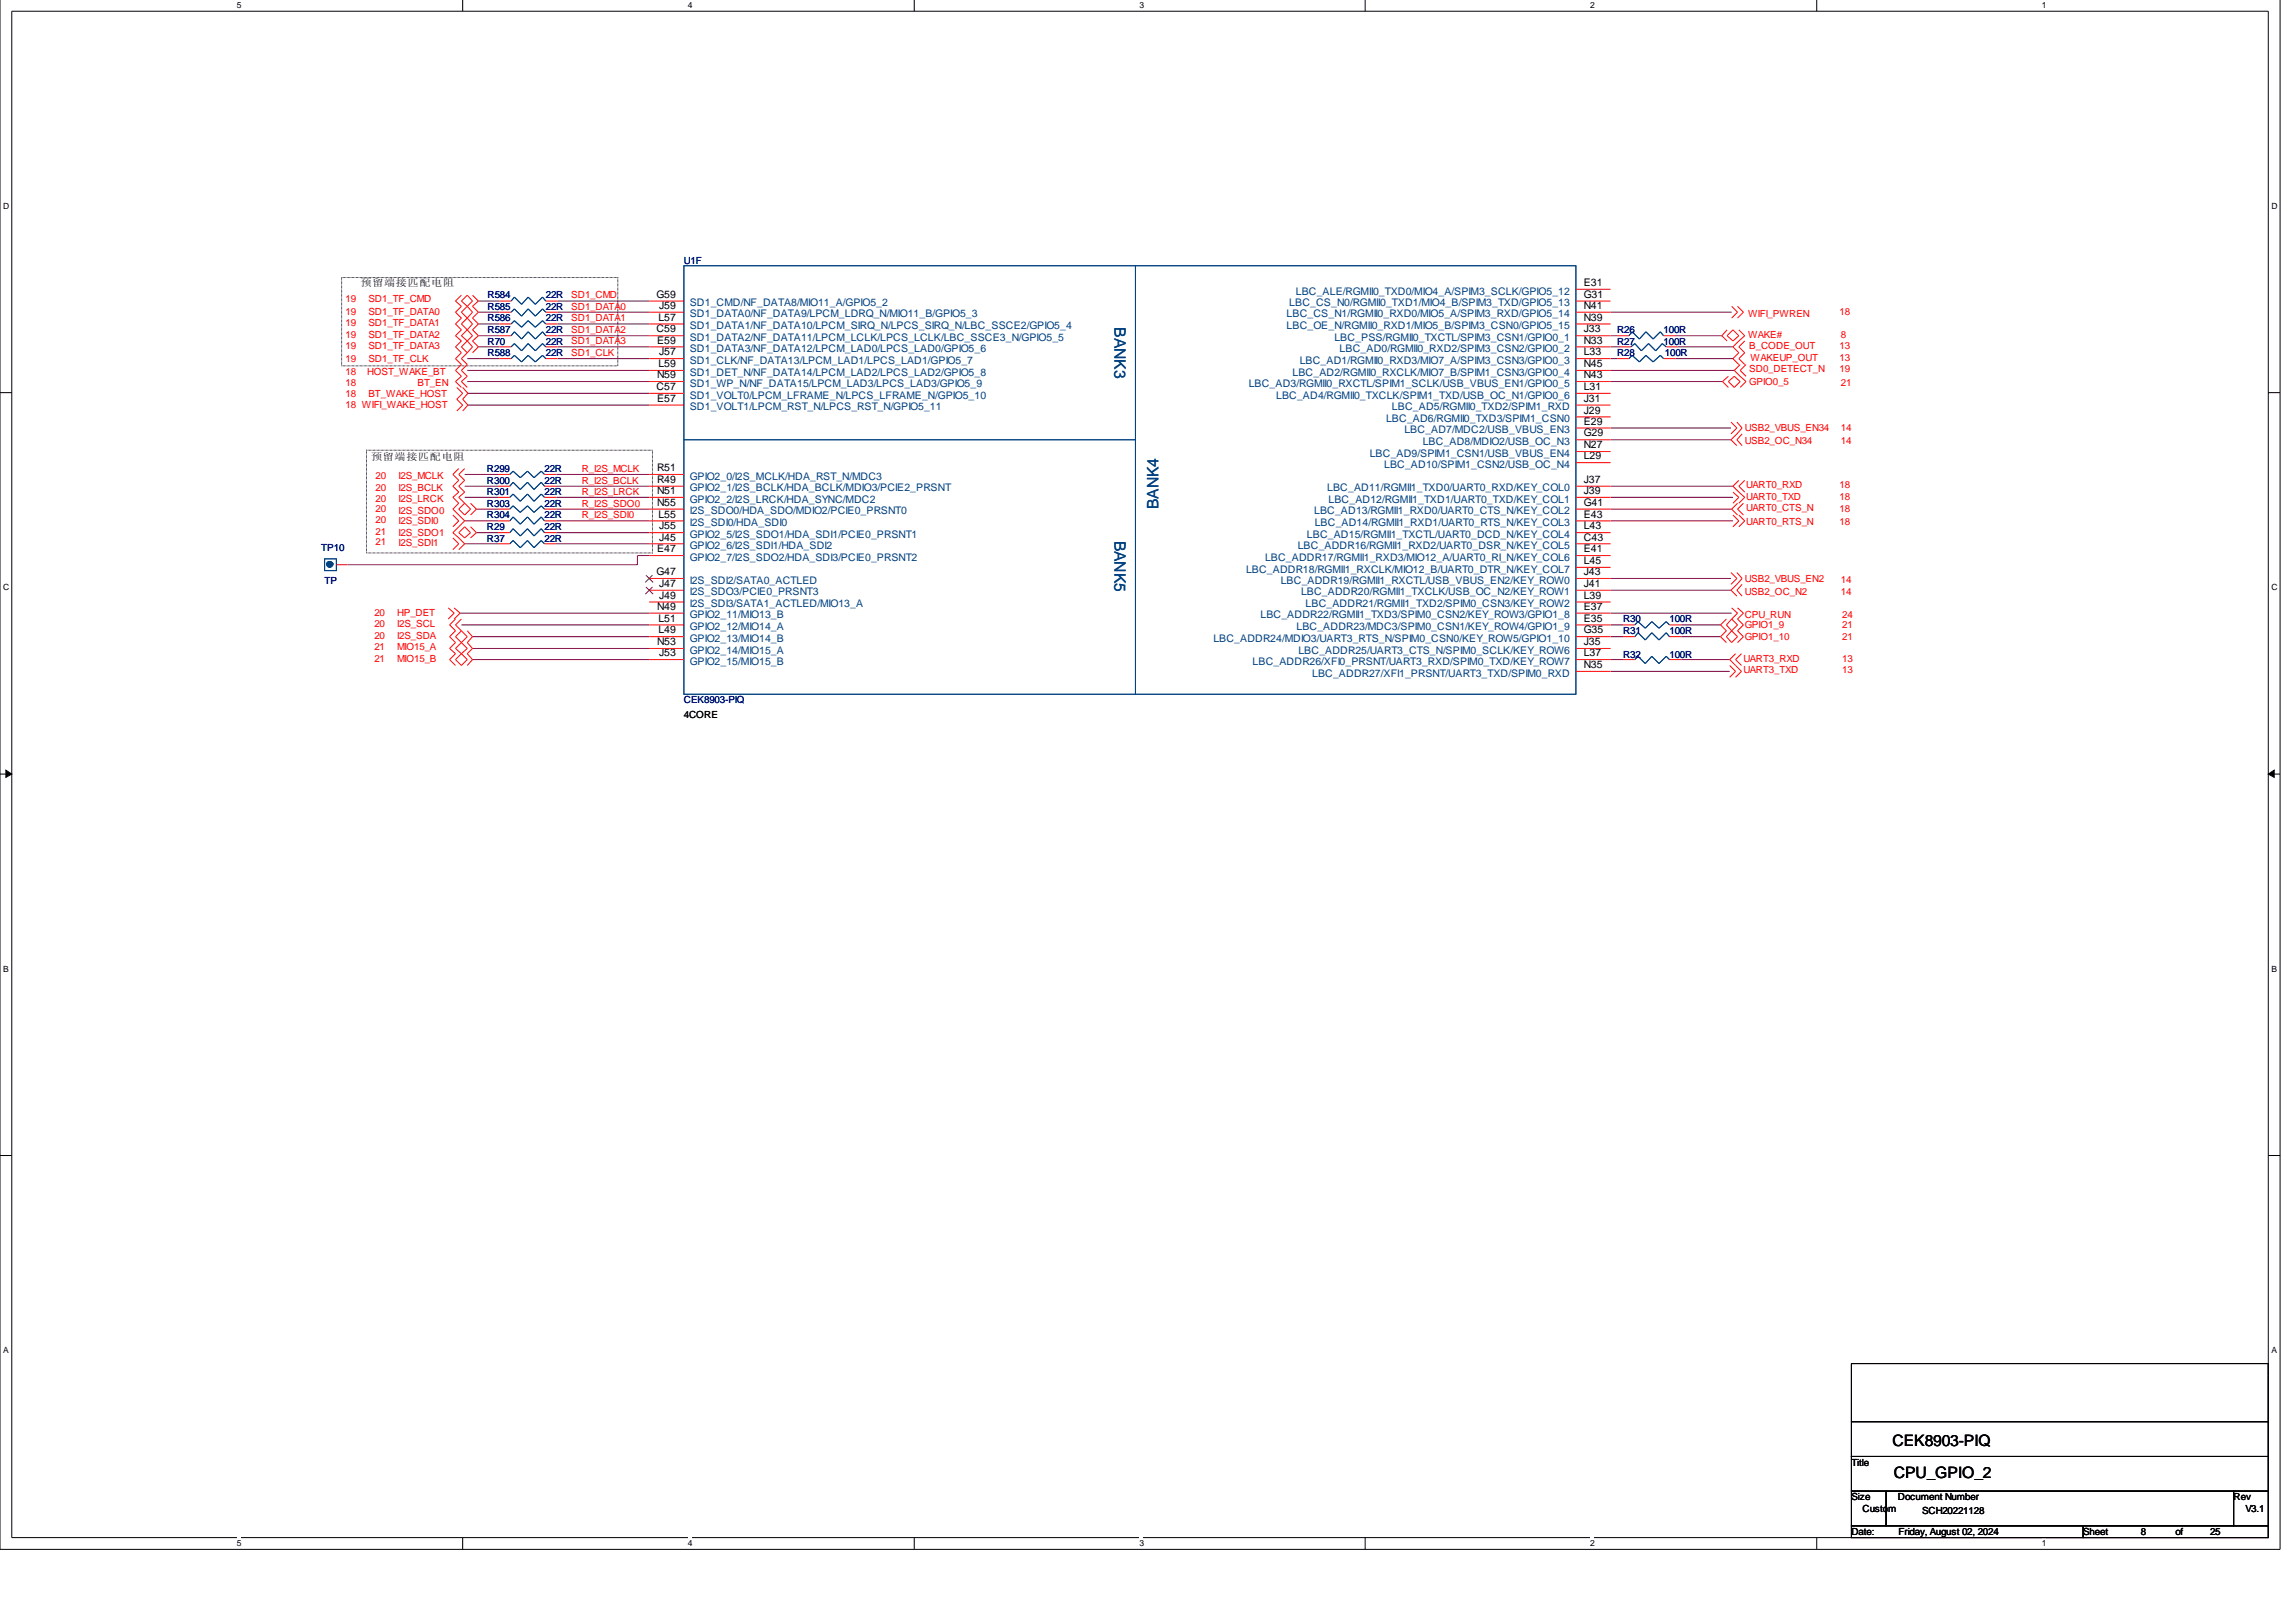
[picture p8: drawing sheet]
<svg xmlns="http://www.w3.org/2000/svg" width="297mm" height="210mm" viewBox="0 0 297 210" stroke-linecap="round" stroke-linejoin="round" font-family="sans-serif">
<defs><g id="words">
<g font-size="2" fill="#004080">
<text x="144.2" y="42.3" transform="rotate(90 144.2 42.3)">BANK3</text>
<text x="149.9" y="65.9" transform="rotate(-90 149.9 65.9)">BANK4</text>
<text x="144.2" y="69.9" transform="rotate(90 144.2 69.9)">BANK5</text>
</g>
<g font-size="2">
<text x="244.9" y="187.1">CEK8903-PIQ</text>
<text x="245" y="191.3">CPU_GPIO_2</text>
</g>
<g font-size="1.4">
<text x="84.9" y="38.5">G59</text>
<text x="85.2" y="41.5">L57</text>
<text x="85.3" y="40">J59</text>
<text x="204.9" y="37">E31</text>
<text x="204.9" y="38.5">G31</text>
<text x="204.9" y="41.5">N39</text>
<text x="204.9" y="40">N41</text>
<text x="84.9" y="43">C59</text>
<text x="85" y="44.5">E59</text>
<text x="85.2" y="47.5">L59</text>
<text x="85.3" y="46">J57</text>
<text x="204.9" y="43">J33</text>
<text x="204.9" y="44.5">N33</text>
<text x="204.9" y="47.5">N45</text>
<text x="204.9" y="46">L33</text>
<text x="84.9" y="50.5">C57</text>
<text x="85" y="52">E57</text>
<text x="85" y="49">N59</text>
<text x="204.9" y="53.5">J29</text>
<text x="204.9" y="52">J31</text>
<text x="204.9" y="50.5">L31</text>
<text x="204.9" y="49">N43</text>
<text x="204.9" y="55">E29</text>
<text x="204.9" y="56.5">G29</text>
<text x="204.9" y="59.5">L29</text>
<text x="204.9" y="58">N27</text>
<text x="85" y="63.9">N51</text>
<text x="85" y="65.5">N55</text>
<text x="85" y="62.5">R49</text>
<text x="85" y="61">R51</text>
<text x="204.9" y="65.5">G41</text>
<text x="204.9" y="62.5">J37</text>
<text x="204.9" y="63.9">J39</text>
<text x="85" y="71.5">E47</text>
<text x="85.2" y="67">L55</text>
<text x="85.3" y="69.9">J45</text>
<text x="85.3" y="68.5">J55</text>
<text x="204.9" y="69.9">C43</text>
<text x="204.9" y="71.5">E41</text>
<text x="204.9" y="67">E43</text>
<text x="204.9" y="68.5">L43</text>
<text x="84.9" y="74.4">G47</text>
<text x="85.3" y="76">J47</text>
<text x="85.3" y="77.5">J49</text>
<text x="204.9" y="76">J41</text>
<text x="204.9" y="74.4">J43</text>
<text x="204.9" y="77.5">L39</text>
<text x="204.9" y="73">L45</text>
<text x="85" y="78.9">N49</text>
<text x="85" y="83.5">N53</text>
<text x="85.2" y="82">L49</text>
<text x="85.2" y="80.4">L51</text>
<text x="204.9" y="80.4">E35</text>
<text x="204.9" y="78.9">E37</text>
<text x="204.9" y="82">G35</text>
<text x="204.9" y="83.5">J35</text>
<text x="85.3" y="84.9">J53</text>
<text x="204.9" y="84.9">L37</text>
<text x="204.9" y="86.5">N35</text>
</g>
<g font-size="1.4" fill="#004080">
<text x="89.2" y="39.6">SD1_CMD/NF_DATA8/MIO11_A/GPIO5_2</text>
<text x="89.2" y="41.1">SD1_DATA0/NF_DATA9/LPCM_LDRQ_N/MIO11_B/GPIO5_3</text>
<text x="166.5" y="41.1">LBC_CS_N1/RGMII0_RXD0/MIO5_A/SPIM3_RXD/GPIO5_14</text>
<text x="166.8" y="39.6">LBC_CS_N0/RGMII0_TXD1/MIO4_B/SPIM3_TXD/GPIO5_13</text>
<text x="167.6" y="38.1">LBC_ALE/RGMII0_TXD0/MIO4_A/SPIM3_SCLK/GPIO5_12</text>
<text x="89.2" y="44.1">SD1_DATA2/NF_DATA11/LPCM_LCLK/LPCS_LCLK/LBC_SSCE3_N/GPIO5_5</text>
<text x="89.2" y="45.6">SD1_DATA3/NF_DATA12/LPCM_LAD0/LPCS_LAD0/GPIO5_6</text>
<text x="89.2" y="47.1">SD1_CLK/NF_DATA13/LPCM_LAD1/LPCS_LAD1/GPIO5_7</text>
<text x="89.2" y="42.6">SD1_DATA1/NF_DATA10/LPCM_SIRQ_N/LPCS_SIRQ_N/LBC_SSCE2/GPIO5_4</text>
<text x="166.5" y="42.6">LBC_OE_N/RGMII0_RXD1/MIO5_B/SPIM3_CSN0/GPIO5_15</text>
<text x="168.1" y="47.1">LBC_AD1/RGMII0_RXD3/MIO7_A/SPIM3_CSN3/GPIO0_3</text>
<text x="172.6" y="44.1">LBC_PSS/RGMII0_TXCTL/SPIM3_CSN1/GPIO0_1</text>
<text x="173.3" y="45.6">LBC_AD0/RGMII0_RXD2/SPIM3_CSN2/GPIO0_2</text>
<text x="89.2" y="51.6">SD1_VOLT0/LPCM_LFRAME_N/LPCS_LFRAME_N/GPIO5_10</text>
<text x="89.2" y="53.1">SD1_VOLT1/LPCM_RST_N/LPCS_RST_N/GPIO5_11</text>
<text x="89.2" y="48.6">SD1_DET_N/NF_DATA14/LPCM_LAD2/LPCS_LAD2/GPIO5_8</text>
<text x="89.2" y="50.1">SD1_WP_N/NF_DATA15/LPCM_LAD3/LPCS_LAD3/GPIO5_9</text>
<text x="161.5" y="50.1">LBC_AD3/RGMII0_RXCTL/SPIM1_SCLK/USB_VBUS_EN1/GPIO0_5</text>
<text x="165.1" y="51.6">LBC_AD4/RGMII0_TXCLK/SPIM1_TXD/USB_OC_N1/GPIO0_6</text>
<text x="167.2" y="48.6">LBC_AD2/RGMII0_RXCLK/MIO7_B/SPIM1_CSN3/GPIO0_4</text>
<text x="180.1" y="53.1">LBC_AD5/RGMII0_TXD2/SPIM1_RXD</text>
<text x="177.2" y="59.1">LBC_AD9/SPIM1_CSN1/USB_VBUS_EN4</text>
<text x="179.3" y="54.6">LBC_AD6/RGMII0_TXD3/SPIM1_CSN0</text>
<text x="181.7" y="56.1">LBC_AD7/MDC2/USB_VBUS_EN3</text>
<text x="184.1" y="57.6">LBC_AD8/MDIO2/USB_OC_N3</text>
<text x="89.2" y="65">GPIO2_2/I2S_LRCK/HDA_SYNC/MDC2</text>
<text x="89.2" y="63.6">GPIO2_1/I2S_BCLK/HDA_BCLK/MDIO3/PCIE2_PRSNT</text>
<text x="89.2" y="62.1">GPIO2_0/I2S_MCLK/HDA_RST_N/MDC3</text>
<text x="171.7" y="63.6">LBC_AD11/RGMII1_TXD0/UART0_RXD/KEY_COL0</text>
<text x="171.9" y="65">LBC_AD12/RGMII1_TXD1/UART0_TXD/KEY_COL1</text>
<text x="179.1" y="60.6">LBC_AD10/SPIM1_CSN2/USB_OC_N4</text>
<text x="89.2" y="71">GPIO2_6/I2S_SDI1/HDA_SDI2</text>
<text x="89.2" y="69.6">GPIO2_5/I2S_SDO1/HDA_SDI1/PCIE0_PRSNT1</text>
<text x="89.2" y="68.1">I2S_SDI0/HDA_SDI0</text>
<text x="89.2" y="66.6">I2S_SDO0/HDA_SDO/MDIO2/PCIE0_PRSNT0</text>
<text x="167.9" y="71">LBC_ADDR16/RGMII1_RXD2/UART0_DSR_N/KEY_COL5</text>
<text x="169.1" y="69.6">LBC_AD15/RGMII1_TXCTL/UART0_DCD_N/KEY_COL4</text>
<text x="170" y="66.6">LBC_AD13/RGMII1_RXD0/UART0_CTS_N/KEY_COL2</text>
<text x="170.1" y="68.1">LBC_AD14/RGMII1_RXD1/UART0_RTS_N/KEY_COL3</text>
<text x="89.2" y="72.6">GPIO2_7/I2S_SDO2/HDA_SDI3/PCIE0_PRSNT2</text>
<text x="89.2" y="75.5">I2S_SDI2/SATA0_ACTLED</text>
<text x="89.2" y="77.1">I2S_SDO3/PCIE0_PRSNT3</text>
<text x="161.2" y="74.1">LBC_ADDR18/RGMII1_RXCLK/MIO12_B/UART0_DTR_N/KEY_COL7</text>
<text x="163.7" y="72.6">LBC_ADDR17/RGMII1_RXD3/MIO12_A/UART0_RI_N/KEY_COL6</text>
<text x="165.7" y="75.5">LBC_ADDR19/RGMII1_RXCTL/USB_VBUS_EN2/KEY_ROW0</text>
<text x="168.3" y="77.1">LBC_ADDR20/RGMII1_TXCLK/USB_OC_N2/KEY_ROW1</text>
<text x="89.2" y="78.6">I2S_SDI3/SATA1_ACTLED/MIO13_A</text>
<text x="89.2" y="83.1">GPIO2_13/MIO14_B</text>
<text x="89.2" y="81.5">GPIO2_12/MIO14_A</text>
<text x="89.2" y="80">GPIO2_11/MIO13_B</text>
<text x="157" y="83.1">LBC_ADDR24/MDIO3/UART3_RTS_N/SPIM0_CSN0/KEY_ROW5/GPIO1_10</text>
<text x="163.1" y="80">LBC_ADDR22/RGMII1_TXD3/SPIM0_CSN2/KEY_ROW3/GPIO1_8</text>
<text x="167.7" y="81.5">LBC_ADDR23/MDC3/SPIM0_CSN1/KEY_ROW4/GPIO1_9</text>
<text x="168.9" y="78.6">LBC_ADDR21/RGMII1_TXD2/SPIM0_CSN3/KEY_ROW2</text>
<text x="89.2" y="86">GPIO2_15/MIO15_B</text>
<text x="89.2" y="84.6">GPIO2_14/MIO15_A</text>
<text x="162.1" y="86">LBC_ADDR26/XFI0_PRSNT/UART3_RXD/SPIM0_TXD/KEY_ROW7</text>
<text x="168" y="84.6">LBC_ADDR25/UART3_CTS_N/SPIM0_SCLK/KEY_ROW6</text>
<text x="169.8" y="87.6">LBC_ADDR27/XFI1_PRSNT/UART3_TXD/SPIM0_RXD</text>
</g>
<g font-size="1.3" fill="#000080">
<text x="88.5" y="34.1">U1F</text>
<text x="63.1" y="38.6">R584</text>
<text x="63.1" y="40.1">R585</text>
<text x="63.1" y="41.6">R586</text>
<text x="70.6" y="38.6">22R</text>
<text x="70.6" y="40.1">22R</text>
<text x="70.6" y="41.6">22R</text>
<text x="63.1" y="43.1">R587</text>
<text x="63.1" y="44.6">R70</text>
<text x="63.1" y="46.1">R588</text>
<text x="70.6" y="43.1">22R</text>
<text x="70.6" y="44.6">22R</text>
<text x="70.6" y="46.1">22R</text>
<text x="209.2" y="46.1">R28</text>
<text x="209.2" y="44.6">R27</text>
<text x="209.2" y="43.1">R26</text>
<text x="215.2" y="44.6">100R</text>
<text x="215.2" y="43.1">100R</text>
<text x="215.4" y="46.1">100R</text>
<text x="63" y="65.5">R303</text>
<text x="63" y="61.1">R299</text>
<text x="63" y="62.6">R300</text>
<text x="63" y="64.1">R301</text>
<text x="70.4" y="65.5">22R</text>
<text x="70.4" y="61.1">22R</text>
<text x="70.4" y="62.6">22R</text>
<text x="70.4" y="64.1">22R</text>
<text x="41.6" y="71.3">TP10</text>
<text x="63" y="70.1">R37</text>
<text x="63" y="68.6">R29</text>
<text x="63" y="67.1">R304</text>
<text x="70.4" y="70.1">22R</text>
<text x="70.4" y="68.6">22R</text>
<text x="70.4" y="67.1">22R</text>
<text x="42" y="75.6">TP</text>
<text x="210" y="80.5">R30</text>
<text x="210" y="82.1">R31</text>
<text x="216" y="80.5">100R</text>
<text x="216" y="82.1">100R</text>
<text x="210" y="85.1">R32</text>
<text x="216" y="85.1">100R</text>
<text x="88.5" y="91">CEK8903-PIQ</text>
</g>
<g font-size="1.3" fill="#f00">
<text x="44.7" y="39">19</text>
<text x="44.7" y="40.7">19</text>
<text x="47.7" y="39">SD1_TF_CMD</text>
<text x="47.7" y="40.7">SD1_TF_DATA0</text>
<text x="73.9" y="38.6">SD1_CMD</text>
<text x="73.9" y="40.1">SD1_DATA0</text>
<text x="73.9" y="41.6">SD1_DATA1</text>
<text x="226.1" y="41">WIFI_PWREN</text>
<text x="238" y="40.8">18</text>
<text x="44.7" y="42.2">19</text>
<text x="44.7" y="43.7">19</text>
<text x="44.7" y="45.2">19</text>
<text x="44.7" y="46.8">19</text>
<text x="47.7" y="42.2">SD1_TF_DATA1</text>
<text x="47.7" y="43.7">SD1_TF_DATA2</text>
<text x="47.7" y="45.2">SD1_TF_DATA3</text>
<text x="47.7" y="46.8">SD1_TF_CLK</text>
<text x="73.9" y="43.1">SD1_DATA2</text>
<text x="73.9" y="46.1">SD1_CLK</text>
<text x="73.9" y="44.5">SD1_DATA3</text>
<text x="226.1" y="43.7">WAKE#</text>
<text x="226.3" y="45.2">B_CODE_OUT</text>
<text x="226.5" y="46.7">WAKEUP_OUT</text>
<text x="238" y="46.7">13</text>
<text x="238" y="45.2">13</text>
<text x="238.2" y="43.7">8</text>
<text x="44.7" y="51.3">18</text>
<text x="44.7" y="50">18</text>
<text x="44.7" y="52.8">18 WIFI_WAKE_HOST</text>
<text x="44.7" y="48.5">18</text>
<text x="47.5" y="48.5">HOST_WAKE_BT</text>
<text x="47.7" y="51.3">BT_WAKE_HOST</text>
<text x="54" y="50">BT_EN</text>
<text x="226.3" y="49.9">GPIO0_5</text>
<text x="226.3" y="48.2">SD0_DETECT_N</text>
<text x="238" y="48.2">19</text>
<text x="238.2" y="50">21</text>
<text x="225.7" y="55.8">USB2_VBUS_EN34</text>
<text x="225.7" y="57.5">USB2_OC_N34</text>
<text x="238.2" y="55.8">14</text>
<text x="238.2" y="57.5">14</text>
<text x="48.6" y="62">20</text>
<text x="48.6" y="63.5">20</text>
<text x="48.6" y="65">20</text>
<text x="51.6" y="62">I2S_MCLK</text>
<text x="51.6" y="63.5">I2S_BCLK</text>
<text x="51.6" y="65">I2S_LRCK</text>
<text x="75.3" y="61.1">R_I2S_MCLK</text>
<text x="75.3" y="62.6">R_I2S_BCLK</text>
<text x="75.3" y="64">R_I2S_LRCK</text>
<text x="75.3" y="65.5">R_I2S_SDO0</text>
<text x="225.9" y="63.2">UART0_RXD</text>
<text x="225.9" y="64.7">UART0_TXD</text>
<text x="238" y="63.2">18</text>
<text x="238" y="64.7">18</text>
<text x="48.6" y="67.7">20</text>
<text x="48.6" y="66.3">20</text>
<text x="48.6" y="70.5">21</text>
<text x="48.6" y="69.2">21</text>
<text x="51.6" y="67.8">I2S_SDI0</text>
<text x="51.6" y="66.5">I2S_SDO0</text>
<text x="51.6" y="70.7">I2S_SDI1</text>
<text x="51.6" y="69.4">I2S_SDO1</text>
<text x="75.3" y="67.1">R_I2S_SDI0</text>
<text x="225.9" y="66.1">UART0_CTS_N</text>
<text x="225.9" y="68">UART0_RTS_N</text>
<text x="238" y="66.3">18</text>
<text x="238" y="68">18</text>
<text x="225.7" y="75.3">USB2_VBUS_EN2</text>
<text x="225.7" y="77">USB2_OC_N2</text>
<text x="238.2" y="75.5">14</text>
<text x="238.2" y="77">14</text>
<text x="48.4" y="82.6">20</text>
<text x="48.4" y="81.1">20</text>
<text x="48.4" y="79.7">20</text>
<text x="51.4" y="82.6">I2S_SDA</text>
<text x="51.4" y="81.1">I2S_SCL</text>
<text x="51.4" y="79.7">HP_DET</text>
<text x="225.7" y="81.3">GPIO1_9</text>
<text x="225.7" y="82.8">GPIO1_10</text>
<text x="225.7" y="79.9">CPU_RUN</text>
<text x="238.3" y="81.3">21</text>
<text x="238.3" y="82.8">21</text>
<text x="238.3" y="79.9">24</text>
<text x="48.4" y="84.2">21</text>
<text x="48.4" y="85.7">21</text>
<text x="51.4" y="84.2">MIO15_A</text>
<text x="51.4" y="85.7">MIO15_B</text>
<text x="225.6" y="87.1">UART3_TXD</text>
<text x="225.6" y="85.7">UART3_RXD</text>
<text x="238.3" y="87.1">13</text>
<text x="238.3" y="85.7">13</text>
</g>
<g font-size="1.3">
<text x="46.7" y="37">预留端接匹配电阻</text>
<text x="48" y="59.5">预留端接匹配电阻</text>
<text x="88.5" y="93">4CORE</text>
<text x="239.5" y="189.7">Title</text>
<text x="239.5" y="194.2">Size</text>
<text x="241" y="195.7">Custom</text>
<text x="245.5" y="194.2">Document Number</text>
<text x="248.7" y="195.9">SCH20221128</text>
<text x="289" y="194.2">Rev</text>
<text x="290.5" y="195.7">V3.1</text>
<text x="239.5" y="198.6">Date:</text>
<text x="245.6" y="198.6">Friday, August 02, 2024</text>
<text x="269.5" y="198.6">Sheet</text>
<text x="276.9" y="198.6">8</text>
<text x="281.4" y="198.6">of</text>
<text x="285.9" y="198.6">25</text>
</g>
<g font-size="1.1">
<text x="30.6" y="1">5</text>
<text x="89" y="1">4</text>
<text x="147.4" y="1">3</text>
<text x="205.7" y="1">2</text>
<text x="264.2" y="1">1</text>
<text x=".4" y="27">D</text>
<text x="293.9" y="27">D</text>
<text x=".4" y="76.4">C</text>
<text x="293.9" y="76.4">C</text>
<text x=".4" y="125.7">B</text>
<text x="293.9" y="125.7">B</text>
<text x=".4" y="175.1">A</text>
<text x="293.9" y="175.1">A</text>
<text x="30.6" y="200.1">5</text>
<text x="89" y="200.1">4</text>
<text x="147.4" y="200.1">3</text>
<text x="205.7" y="200.1">2</text>
<text x="264.2" y="200.1">1</text>
</g>
</g></defs>
<path d="M0 -.1v200.6h295v-200.6M1.5 1.5h292v197.5h-292z" fill="none" stroke="#000" stroke-width=".13"/>
<g fill="#fff">
<path d="M30.6 -.1h.6v1.4h-.6z"/>
<path d="M30.6 199h.6v1.3h-.6z"/>
</g>
<path d="M59.9 -.1v1.6M59.9 199v1.5" fill="none" stroke="#000" stroke-width=".13"/>
<g fill="#fff">
<path d="M89 -.1h.5v1.4h-.5z"/>
<path d="M89 199h.5v1.3h-.5z"/>
</g>
<path d="M118.3 -.1v1.6M118.3 199v1.5" fill="none" stroke="#000" stroke-width=".13"/>
<g fill="#fff">
<path d="M147.4 -.1h.5v1.4h-.5z"/>
<path d="M147.4 199h.5v1.3h-.5z"/>
</g>
<path d="M176.6 -.1v1.6M176.6 199v1.5" fill="none" stroke="#000" stroke-width=".13"/>
<g fill="#fff">
<path d="M205.7 -.1h.5v1.4h-.5z"/>
<path d="M205.7 199h.5v1.3h-.5z"/>
</g>
<path d="M235 -.1v1.6M235 199v1.5" fill="none" stroke="#000" stroke-width=".13"/>
<g fill="#fff">
<path d="M264.2 -.1h.5v1.4h-.5z"/>
<path d="M264.2 199h.5v1.3h-.5z"/>
<path d="M.4 25.9h.6v1.4h-.6z"/>
<path d="M293.9 25.9h.6v1.4h-.6z"/>
<path d="M.4 75.3h.6v1.3h-.6z"/>
<path d="M293.9 75.3h.6v1.3h-.6z"/>
</g>
<path d="M0 50.8h1.5M293.5 50.8h1.5" fill="none" stroke="#000" stroke-width=".13"/>
<g fill="#fff">
<path d="M.4 124.6h.6v1.4h-.6z"/>
<path d="M293.9 124.6h.6v1.4h-.6z"/>
</g>
<path d="M0 100.2h1.5M293.5 100.2h1.5" fill="none" stroke="#000" stroke-width=".13"/>
<g fill="#000" stroke="#000" stroke-width=".13">
<path d="M.8 99.7l.7 .5-.7 .4z" fill-rule="evenodd"/>
<path d="M293.5 100.2l.7-.5v.9z" fill-rule="evenodd"/>
</g>
<g fill="#fff">
<path d="M.4 174h.7v1.4h-.7z"/>
<path d="M293.9 174h.7v1.4h-.7z"/>
</g>
<path d="M0 149.5h1.5M293.5 149.5h1.5M239.5 184h54v4.5h-54zM239.5 188.5h54v4.5h-54zM239.5 193h4.5v4.5h-4.5zM239.5 197.5h30v1.5h-30zM239.5 184v-7.5h54v7.5M244 193h45v4.5h-45zM269.5 197.5h24v1.5h-24zM289 193h4.5v4.5h-4.5z" fill="none" stroke="#000" stroke-width=".13"/>
<path d="M44.2 35.9h35.7v11.4h-35.7zM47.4 58.3h37v13.3h-37z" fill="none" stroke="#000" stroke-width=".13" stroke-dasharray=".1 .1 .1 .1 .1 .1 .1 .1" stroke-linecap="butt"/>
<g fill="none" stroke="#800040" stroke-width=".13">
<path d="M61.9 39h2.7M72.1 39h11.9M60.5 47.9h23.5M60.5 49.4h23.5M60.5 46.4h4.1M60.5 52.4h23.5M60.5 50.9h23.5M61.9 40.4h2.7M61.9 43.4h2.7M61.9 41.9h2.7M61.9 44.9h2.7M72.1 40.4h11.9"/>
<path d="M72.1 43.4h11.9M72.1 41.9h11.9M72.1 46.4h11.9M72.1 44.9h11.9M208.4 40.4h15.6M208.4 43.4h.8M208.4 47.9h16M208.4 49.4h14.4M208.4 55.4h15.5M208.4 46.4h.8M208.4 44.9h1.1M208.4 56.9h15.5"/>
<path d="M216.7 43.4h6.1M216.7 46.4h7.5M217 44.9h7.2M59.5 79.3h24.5M60.1 61.4h4.3M60.1 62.9h4.3M60.1 64.4h4.3M60.1 67.4h4.3M60.1 70.4h4.3M61.6 65.9h2.8M61.6 68.9h2.8M72 61.4h12"/>
<path d="M72 62.9h12M72 64.4h12M72 65.9h12M72 67.4h12M72 68.9h12M72 70.4h12M84 71.9h-1.5v1.2h-37.5M208.4 62.9h15.8M208.4 64.4h15.8M208.4 65.9h15.6M208.4 67.4h15.8M208.4 74.9h15.5"/>
<path d="M208.4 76.4h15.5M208.4 79.3h15.6M59.7 80.9h24.3M61.1 82.4h22.9M61.1 83.9h22.9M61.1 85.4h22.9M208.4 80.9h1.6M208.4 82.4h1.6M208.4 85.4h1.6M208.4 86.9h15.4M217.5 80.9h5.1M217.5 82.4h5.1"/>
<path d="M217.5 85.4h6.3"/>
</g>
<g fill="none" stroke="#f00" stroke-width=".13">
<path d="M59.7 39l1.4 1.4-.6 .8-.8-.8 1.4-1.4-.6-.8zM59.7 38.2l-.8 .8 .8 .6-.8 .8 .8 .8-.8 .7 .8 .8-.8 .7 .8 .7-.8 .8 .8 .7-.8 .8 .8 .8-.8 .7 .8 .8-.8 .7 .8 .7M61.1 38.2l.8 .8-.8 .6 .8 .8-.8 .8 .8 .7-.8 .8 .8 .7-.8 .7 .8 .8-.8 .7M64.6 39h1.5M70.6 39h1.5M84 39h4.5M203.9 39h4.5M203.9 37.4h4.5M224 39.6l.8 .8-.8 .8M224.8 39.6l.8 .8-.8 .8M59.1 50.1l.8 .8-.8 .8 .8 .7-.8 .8M59.9 50.1l.6 .8-.6 .8 .6 .7-.6 .8"/>
<path d="M60.5 41.2l.6 .7-.6 .8M60.5 41.2l-.8 .7 .8 .8M60.5 42.7l.6 .7-1.4 1.5 .8 .7M60.5 42.7l-.8 .7 1.4 1.5-.6 .7M60.5 45.6l-.8 .8 .8 .8-.8 .7 .8 .8-.8 .7 .8 .7M64.6 46.4h1.5M64.6 40.4h1.5M64.6 43.4h1.5M64.6 44.9h1.5M64.6 41.9h1.5M70.6 46.4h1.5M70.6 40.4h1.5"/>
<path d="M70.6 43.4h1.5M70.6 44.9h1.5M70.6 41.9h1.5M84 46.4h4.5M84 40.4h4.5M84 43.4h4.5M84 44.9h4.5M84 50.9h4.5M84 52.4h4.5M84 41.9h4.5M84 47.9h4.5M84 49.4h4.5"/>
<path d="M203.9 46.4h4.5M203.9 40.4h4.5M203.9 43.4h4.5M203.9 44.9h4.5M203.9 50.9h4.5M203.9 52.4h4.5M203.9 41.9h4.5M203.9 47.9h4.5M203.9 49.4h4.5M203.9 55.4h4.5M203.9 56.9h4.5M203.9 53.9h4.5"/>
<path d="M203.9 59.9h4.5M203.9 58.4h4.5M209.2 46.4h1.5M209.2 43.4h1.5M209.5 44.9h1.5M215.2 46.4h1.5M215.2 43.4h1.5M215.6 44.9h1.4M223.4 42.7l-.6 .7 .6 .7M223.4 43.4l.8-.7 .8 .7-.8 .7zM223.6 48.7l-.8 .7 .8 .7M223.6 49.4l.8-.7 .7 .7-.7 .7z"/>
<path d="M223.9 54.6l.8 .8-.8 .7M224.7 54.6l.7 .8-1.5 1.5 .8 .8M225 42.7l.7 .7-1.5 1.5 .8 .7-.8 .8 .8 .8M225.1 47.2l-.7 .7 1.5 1.5-.8 .7M225.4 56.1l-.7 .8 .7 .8M225.7 44.1l-.7 .8 .7 .7-.7 .8 .7 .8M225.9 47.2l-.8 .7 .8 .8M43.5 73.1h1.5M58 78.7l.8 .6-.8 .8M58.6 66.6l.8 .8-.8 .8M58.6 69.6l.8 .8-.8 .7M58.8 78.7l.7 .6-.7 .8"/>
<path d="M59.4 60.6l-.8 .8 .8 .8-.8 .7 .8 .8-.8 .7 .8 .7-.8 .8 1.5 1.5-1.5 1.5 1.5 1.5-.7 .7M60.1 60.6l-.7 .8 .7 .8-.7 .7 .7 .8-.7 .7 1.5 1.5-.8 .7-.7-.7 .7-.8M60.1 68.2l.8 .7-.8 .7-.7-.7zM60.9 65.1l.7 .8-.7 .7M60.9 68.2l.7 .7-.7 .7M64.4 65.9h1.6M64.4 61.4h1.6M64.4 70.4h1.6M64.4 62.9h1.6M64.4 68.9h1.6M64.4 67.4h1.6M64.4 64.4h1.6"/>
<path d="M70.4 65.9h1.6M70.4 61.4h1.6M70.4 70.4h1.6M70.4 62.9h1.6M70.4 68.9h1.6M70.4 67.4h1.6M70.4 64.4h1.6M84 65.9h4.5M84 61.4h4.5M84 70.4h4.5M84 62.9h4.5M84 68.9h4.5"/>
<path d="M84 79.3h4.5M84 71.9h4.5M84 67.4h4.5M84 64.4h4.5M84 76.4h4.5M84 74.9h4.5M84 77.9h4.5M203.9 65.9h4.5M203.9 70.4h4.5M203.9 62.9h4.5M203.9 68.9h4.5M203.9 79.3h4.5"/>
<path d="M203.9 71.9h4.5M203.9 67.4h4.5M203.9 64.4h4.5M203.9 76.4h4.5M203.9 74.9h4.5M203.9 77.9h4.5M203.9 73.4h4.5M223.9 74.1l.8 .8-.8 .7M224 78.7l.8 .6-.8 .8M224.2 63.7l.8 .7-.8 .7M224.2 66.6l.8 .8-.8 .8M224.7 74.1l.7 .8-1.5 1.5 .8 .7"/>
<path d="M224.8 78.7l.8 .6-.8 .8 .8 .8-.8 .7 .8 .8-.8 .8M224.8 65.1l-.8 .8 .8 .7M225 62.2l-.8 .7 1.5 1.5-.7 .7M225 66.6l.7 .8-.7 .8M225.4 75.6l-.7 .8 .7 .7M225.6 65.1l-.8 .8 .8 .7M225.7 62.2l-.7 .7 .7 .8M58.9 80.1l-.7 .8 .7 .7-.7 .8 .7 .8-.7 .7 .7 .7-.7 .8 .7 .7M59.7 80.1l-.8 .8 1.6 1.5-1.6 1.5 .8 .7M59.7 81.6l-.8 .8 1.6 1.5-.8 .7M59.7 84.6l.8 .8-.8 .7-.8-.7zM60.5 81.6l.6 .8-.6 .8 .6 .7-.6 .7 .6 .8-.6 .7"/>
<path d="M84 85.4h4.5M84 80.9h4.5M84 82.4h4.5M84 83.9h4.5M203.9 85.4h4.5M203.9 80.9h4.5M203.9 82.4h4.5M203.9 83.9h4.5M203.9 86.9h4.5M210 85.4h1.5M210 80.9h1.5M210 82.4h1.5"/>
<path d="M216 85.4h1.5M216 80.9h1.5M216 82.4h1.5M223.4 80.1l-.8 .8 .8 .7-.8 .8 .8 .8M223.8 86.1l.7 .8-.7 .7M224 80.1l-.6 .8 .6 .7M224 80.1l.8 .8-.8 .7M224 81.6l.8 .8-.8 .8-.6-.8zM224.5 84.6l-.7 .8 1.5 1.5-.8 .7M225.3 84.6l-.8 .8 .8 .7"/>
</g>
<g fill="none" stroke="#004080" stroke-width=".13">
<path d="M66.1 39l.4-.5 1 .9 .8-.9 1 .9 .9-.9 .4 .5M88.5 34.4h115.4v55.4h-115.4zM146.9 34.4v55.4M66.1 40.4l.4-.4 1 .9 .8-.9 1 .9 .9-.9 .4 .4M66.1 43.4l.4-.5 1 1 .8-1 1 1 .9-1 .4 .5M66.1 44.9l.4-.4 1 .9 .8-.9 1 .9 .9-.9 .4 .4M66.1 41.9l.4-.4 1 .8 .8-.8 1 .8 .9-.8 .4 .4M66.1 46.4l.4-.4 1 .8 .8-.8 1 .8 .9-.8 .4 .4M88.5 56.9h58.4M210.7 46.4l.5-.4 .9 .8 .8-.8 1 .8 .9-.8 .4 .4M210.7 43.4l.5-.5 .9 1 .8-1 1 1 .9-1 .4 .5M211 44.9l.5-.4 .8 .9 1-.9 .9 .9 .9-.9 .5 .4"/>
<path d="M42 72.3h1.5v1.5h-1.5zM66 65.9l.4-.4 .9 .8 .9-.8 .9 .8 .9-.8 .4 .4M66 61.4l.4-.4 .9 .8 .9-.8 .9 .8 .9-.8 .4 .4M66 70.4l.4-.5 .9 1 .9-1 .9 1 .9-1 .4 .5M66 62.9l.4-.5 .9 .9 .9-.9 .9 .9 .9-.9 .4 .5M66 68.9l.4-.5 .9 1 .9-1 .9 1 .9-1 .4 .5M66 67.4l.4-.5 .9 .9 .9-.9 .9 .9 .9-.9 .4 .5M66 64.4l.4-.5 .9 1 .9-1 .9 1 .9-1 .4 .5M211.5 85.4l.4-.5 1 1 .8-1 .9 1 1-1 .4 .5M211.5 80.9l.4-.5 1 .9 .8-.9 .9 .9 1-.9 .4 .5M211.5 82.4l.4-.5 1 .9 .8-.9 .9 .9 1-.9 .4 .5"/>
</g>
<path d="M83.6 74.4l.9 1M83.6 76l.9 .9M84.4 74.4l-.9 1M84.4 76l-.9 .9" fill="none" stroke="#804000" stroke-width=".13"/>
<circle cx="42.7" cy="73" r=".4" fill="#004080" stroke="#004080" stroke-width=".13"/>
<use href="#words"/>
</svg>
